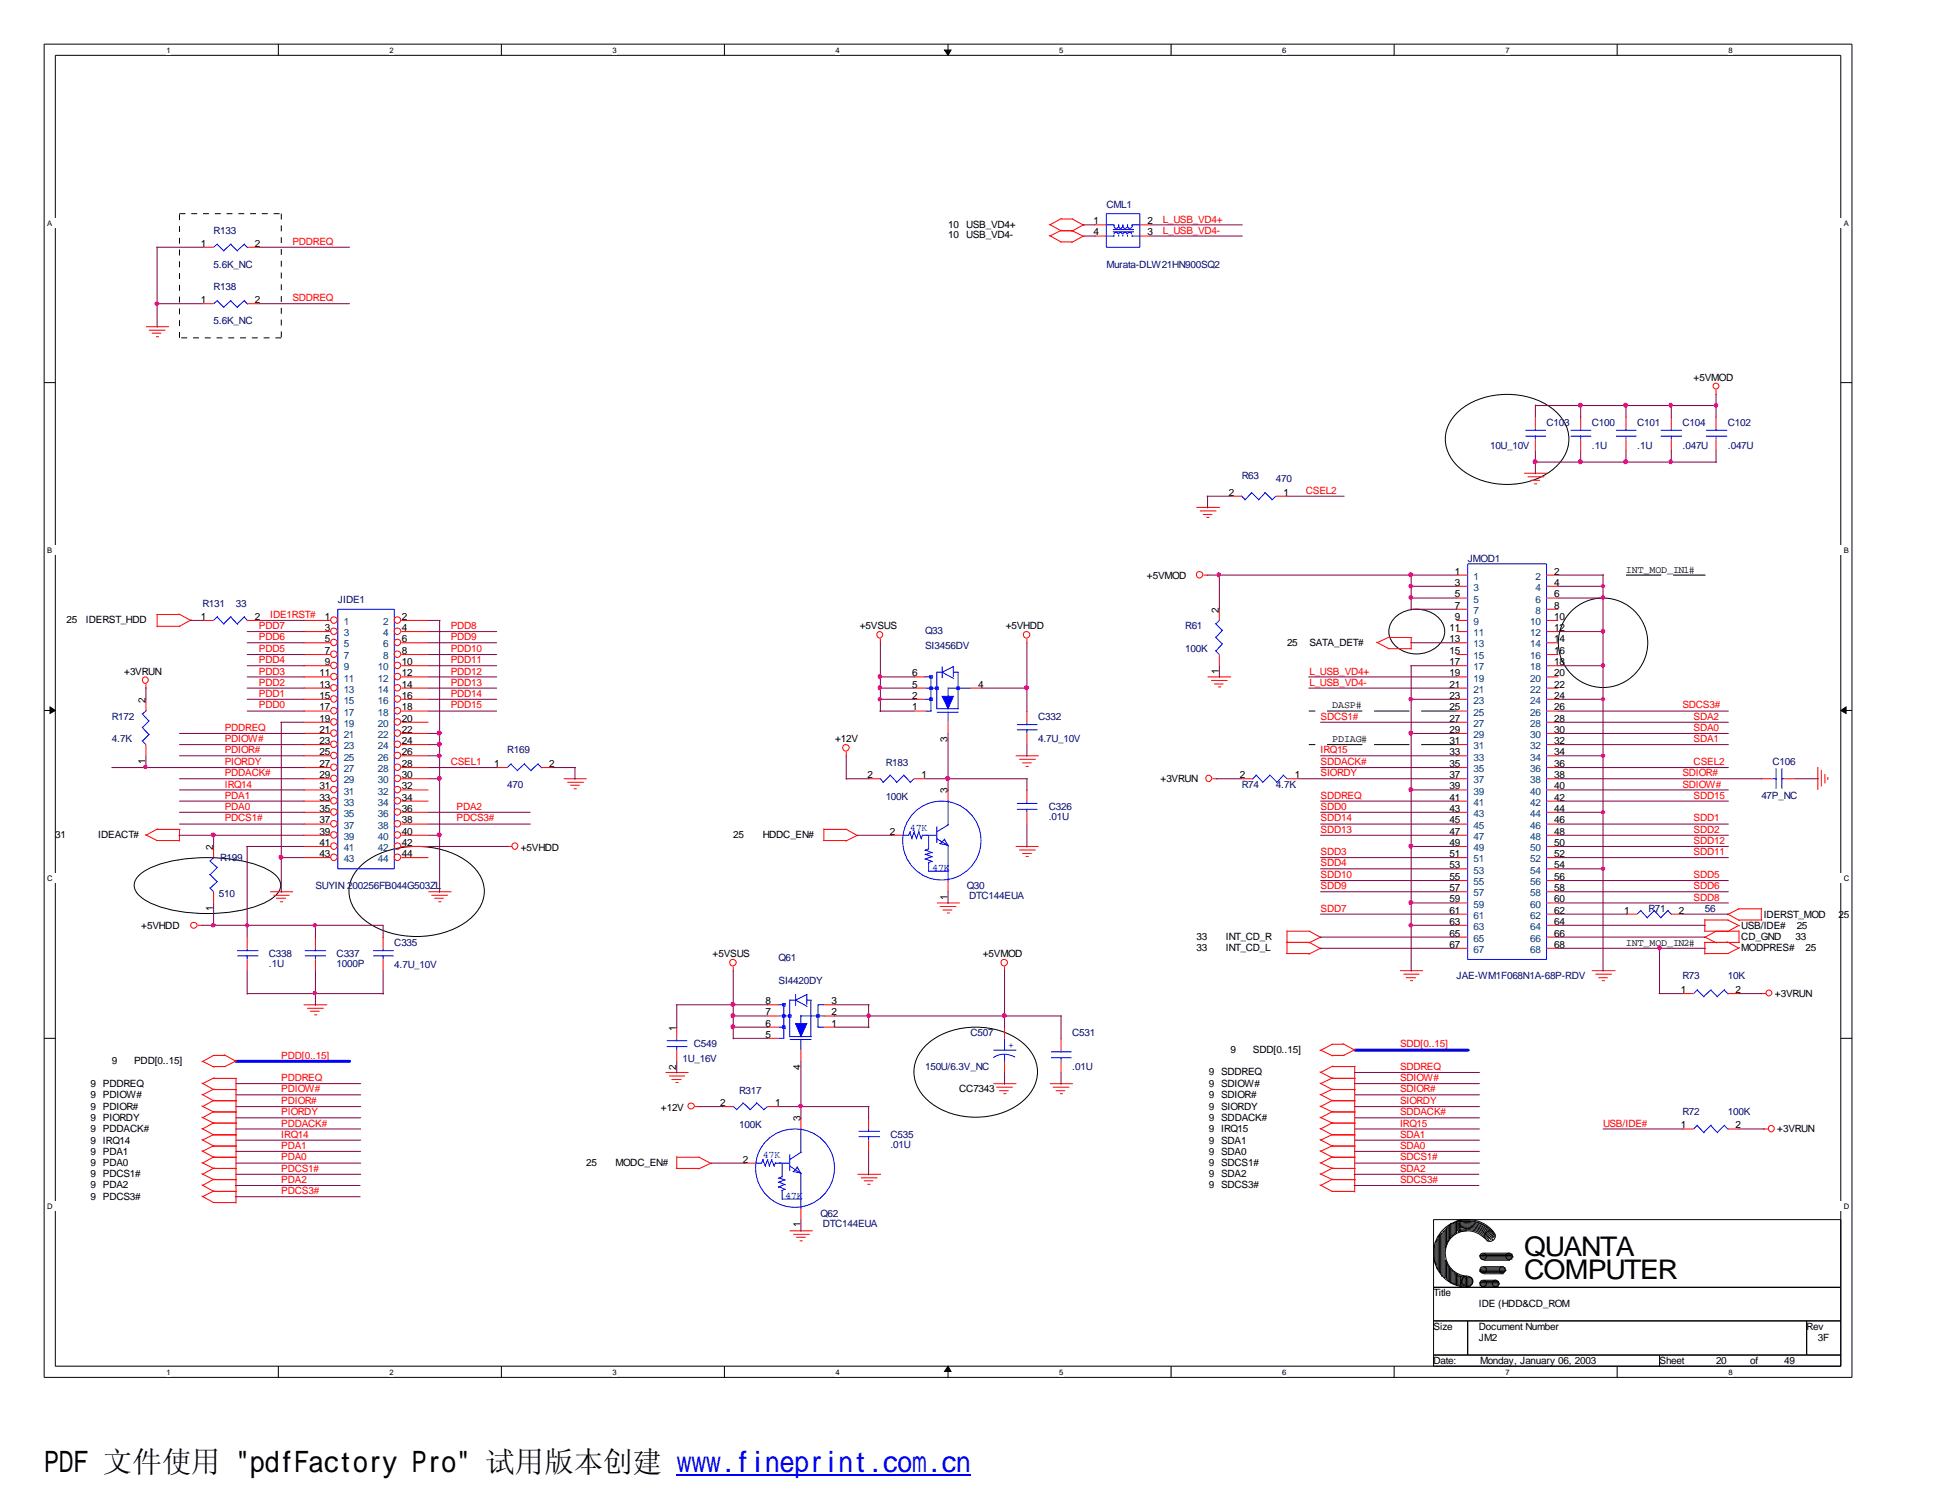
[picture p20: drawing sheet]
<svg xmlns="http://www.w3.org/2000/svg" width="279mm" height="216mm" viewBox="0 0 279 216" stroke-linecap="round" stroke-linejoin="round" font-family="sans-serif">
<defs><g id="words">
<text font-size="4.2" x="6.3" y="211.7">PDF 文件使用 &quot;pdfFactory Pro&quot; 试用版本创建 www.fineprint.com.cn</text>
<g font-size="3.9">
<text x="219.3" y="180.6">QUANTA</text>
<text x="219.3" y="184">COMPUTER</text>
</g>
<g font-size="1.4" fill="#000080">
<text x="159.2" y="29.9">CML1</text>
<text x="30.7" y="33.6">R133</text>
<text x="30.7" y="41.7">R138</text>
<text x="30.7" y="38.5">5.6K_NC</text>
<text x="159.2" y="38.5">Murata-DLW21HN900SQ2</text>
<text x="30.7" y="46.7">5.6K_NC</text>
<text x="214.4" y="64.5">10U_10V</text>
<text x="222.5" y="61.2">C103</text>
<text x="229" y="61.2">C100</text>
<text x="229" y="64.5">.1U</text>
<text x="235.5" y="61.2">C101</text>
<text x="235.5" y="64.5">.1U</text>
<text x="242.1" y="61.2">C104</text>
<text x="242.1" y="64.5">.047U</text>
<text x="248.6" y="61.2">C102</text>
<text x="248.6" y="64.5">.047U</text>
<text x="178.6" y="68.9">R63</text>
<text x="183.6" y="69.3">470</text>
<text x="211.2" y="80.8">JMOD1</text>
<text x="29.1" y="87.3">R131</text>
<text x="34" y="87.3">33</text>
<text x="48.6" y="86.8">JIDE1</text>
<text x="133.1" y="91.2">Q33</text>
<text x="133.1" y="93.3">SI3456DV</text>
<text x="170.5" y="90.5">R61</text>
<text x="170.5" y="93.7">100K</text>
<text x="16.1" y="103.5">R172</text>
<text x="16.1" y="106.8">4.7K</text>
<text x="149.4" y="103.5">C332</text>
<text x="149.4" y="106.8">4.7U_10V</text>
<text x="73" y="108.4">R169</text>
<text x="73" y="113.3">470</text>
<text x="127.4" y="110.2">R183</text>
<text x="178.6" y="113.3">R74</text>
<text x="183.6" y="113.3">4.7K</text>
<text x="255" y="110">C106</text>
<text x="127.4" y="115.1">100K</text>
<text x="150.9" y="116.5">C326</text>
<text x="150.9" y="117.9">.01U</text>
<text x="253.4" y="114.9">47P_NC</text>
<text x="31.7" y="123.9">R199</text>
<text x="31.5" y="129">510</text>
<text x="45.4" y="127.9">SUYIN 200256FB044G503ZL</text>
<text x="139.1" y="127.9">Q30</text>
<text x="139.4" y="129.4">DTC144EUA</text>
<text x="237.2" y="131.1">R71</text>
<text x="245.3" y="131.1">56</text>
<text x="38.7" y="137.7">C338</text>
<text x="48.4" y="137.7">C337</text>
<text x="56.7" y="136.1">C335</text>
<text x="38.7" y="139.1">.1U</text>
<text x="48.4" y="139.1">1000P</text>
<text x="56.7" y="139.3">4.7U_10V</text>
<text x="112" y="138.3">Q61</text>
<text x="112" y="141.6">SI4420DY</text>
<text x="209.5" y="140.9">JAE-WM1F068N1A-68P-RDV</text>
<text x="242.1" y="140.9">R73</text>
<text x="248.6" y="140.9">10K</text>
<text x="139.6" y="149">C507</text>
<text x="154.3" y="149">C531</text>
<text x="98.2" y="152.7">1U_16V</text>
<text x="99.8" y="150.6">C549</text>
<text x="133.1" y="153.9">150U/6.3V_NC</text>
<text x="154.3" y="153.9">.01U</text>
<text x="106.3" y="157.3">R317</text>
<text x="242.1" y="160.4">R72</text>
<text x="248.6" y="160.4">100K</text>
<text x="106.3" y="162.2">100K</text>
<text x="128.1" y="163.7">C535</text>
<text x="128.1" y="165.1">.01U</text>
<text x="118" y="175">Q62</text>
<text x="118.4" y="176.5">DTC144EUA</text>
</g>
<g font-size="1.4">
<text x="28.9" y="35.5">1</text>
<text x="36.7" y="35.5">2</text>
<text x="136.4" y="34.3">10</text>
<text x="136.4" y="32.8">10</text>
<text x="139" y="34.3">USB_VD4-</text>
<text x="139" y="32.8">USB_VD4+</text>
<text x="157.3" y="32.3">1</text>
<text x="157.3" y="33.9">4</text>
<text x="165.1" y="33.9">3</text>
<text x="165.1" y="32.3">2</text>
<text x="28.9" y="43.6">1</text>
<text x="36.7" y="43.6">2</text>
<text x="243.7" y="54.8">+5VMOD</text>
<text x="176.8" y="71.3">2</text>
<text x="184.7" y="71.3">1</text>
<text x="165" y="83.2">+5VMOD</text>
<text x="209.3" y="82.6">1</text>
<text x="223.6" y="82.6">2</text>
<text x="233.9" y="82.4">INT_MOD_IN1#</text>
<text x="9.6" y="89.7">25</text>
<text x="12.4" y="89.7">IDERST_HDD</text>
<text x="28.9" y="89.2">1</text>
<text x="36.7" y="89.2">2</text>
<text x="46.7" y="89.2">1</text>
<text x="57.8" y="89.2">2</text>
<text x="175.3" y="88.1" transform="rotate(-90 175.3 88.1)">2</text>
<text x="209.3" y="84.2">3</text>
<text x="209.3" y="85.9">5</text>
<text x="209.3" y="87.5">7</text>
<text x="209.3" y="89.2">9</text>
<text x="223.6" y="87.5">8</text>
<text x="223.6" y="89.2">10</text>
<text x="223.6" y="84.2">4</text>
<text x="223.6" y="85.9">6</text>
<text x="46.7" y="90.8">3</text>
<text x="46.7" y="92.4">5</text>
<text x="46.7" y="94.1">7</text>
<text x="46.7" y="95.7">9</text>
<text x="57.8" y="90.8">4</text>
<text x="57.8" y="92.4">6</text>
<text x="57.8" y="94.1">8</text>
<text x="57.8" y="95.7">10</text>
<text x="123.7" y="90.5">+5VSUS</text>
<text x="144.7" y="90.5">+5VHDD</text>
<text x="185.2" y="93">25</text>
<text x="188.4" y="93">SATA_DET#</text>
<text x="208.5" y="90.8">11</text>
<text x="208.5" y="92.4">13</text>
<text x="208.5" y="94.1">15</text>
<text x="208.5" y="95.7">17</text>
<text x="223.6" y="90.8">12</text>
<text x="223.6" y="92.4">14</text>
<text x="223.6" y="94.1">16</text>
<text x="223.6" y="95.7">18</text>
<text x="17.9" y="97">+3VRUN</text>
<text x="20.9" y="101.2" transform="rotate(-90 20.9 101.2)">2</text>
<text x="46" y="97.3">11</text>
<text x="46" y="98.9">13</text>
<text x="46" y="100.5">15</text>
<text x="57.8" y="97.3">12</text>
<text x="57.8" y="98.9">14</text>
<text x="57.8" y="100.5">16</text>
<text x="131.2" y="97.3">6</text>
<text x="131.2" y="98.9">5</text>
<text x="131.2" y="100.5">2</text>
<text x="140.7" y="98.9">4</text>
<text x="175.3" y="96.9" transform="rotate(-90 175.3 96.9)">1</text>
<text x="191.7" y="101.9">DASP#</text>
<text x="208.5" y="97.3">19</text>
<text x="208.5" y="98.9">21</text>
<text x="208.5" y="100.5">23</text>
<text x="223.6" y="100.5">24</text>
<text x="223.6" y="97.3">20</text>
<text x="223.6" y="98.9">22</text>
<text x="46" y="102.2">17</text>
<text x="46" y="103.8">19</text>
<text x="46" y="105.4">21</text>
<text x="46" y="107">23</text>
<text x="57.8" y="102.2">18</text>
<text x="57.8" y="103.8">20</text>
<text x="57.8" y="105.4">22</text>
<text x="57.8" y="107">24</text>
<text x="120.1" y="106.8">+12V</text>
<text x="131.2" y="102.2">1</text>
<text x="136.3" y="106.7" transform="rotate(-90 136.3 106.7)">3</text>
<text x="191.7" y="106.8">PDIAG#</text>
<text x="208.5" y="102.2">25</text>
<text x="208.5" y="103.8">27</text>
<text x="208.5" y="105.4">29</text>
<text x="208.5" y="107">31</text>
<text x="223.6" y="102.2">26</text>
<text x="223.6" y="103.8">28</text>
<text x="223.6" y="105.4">30</text>
<text x="223.6" y="107">32</text>
<text x="20.9" y="109.9" transform="rotate(-90 20.9 109.9)">1</text>
<text x="46" y="108.6">25</text>
<text x="46" y="110.3">27</text>
<text x="46" y="111.9">29</text>
<text x="46" y="113.5">31</text>
<text x="57.8" y="108.6">26</text>
<text x="57.8" y="110.3">28</text>
<text x="57.8" y="111.9">30</text>
<text x="57.8" y="113.5">32</text>
<text x="71.1" y="110.3">1</text>
<text x="79" y="110.3">2</text>
<text x="124.8" y="111.9">2</text>
<text x="132.6" y="111.9">1</text>
<text x="167" y="112.4">+3VRUN</text>
<text x="178.4" y="111.9">2</text>
<text x="186.3" y="111.9">1</text>
<text x="208.5" y="108.6">33</text>
<text x="208.5" y="110.3">35</text>
<text x="208.5" y="111.9">37</text>
<text x="208.5" y="113.5">39</text>
<text x="223.6" y="108.6">34</text>
<text x="223.6" y="110.3">36</text>
<text x="223.6" y="111.9">38</text>
<text x="223.6" y="113.5">40</text>
<text x="46" y="115.1">33</text>
<text x="46" y="116.8">35</text>
<text x="46" y="118.4">37</text>
<text x="57.8" y="115.1">34</text>
<text x="57.8" y="116.8">36</text>
<text x="57.8" y="118.4">38</text>
<text x="136.3" y="114.1" transform="rotate(-90 136.3 114.1)">3</text>
<text x="208.5" y="115.1">41</text>
<text x="208.5" y="116.8">43</text>
<text x="208.5" y="118.4">45</text>
<text x="223.6" y="115.1">42</text>
<text x="223.6" y="116.8">44</text>
<text x="223.6" y="118.4">46</text>
<text x="8" y="120.6">31</text>
<text x="14.1" y="120.6">IDEACT#</text>
<text x="30.6" y="122.3" transform="rotate(-90 30.6 122.3)">2</text>
<text x="46" y="120.1">39</text>
<text x="46" y="121.7">41</text>
<text x="46" y="123.3">43</text>
<text x="57.8" y="120.1">40</text>
<text x="57.8" y="121.7">42</text>
<text x="57.8" y="123.3">44</text>
<text x="74.9" y="122.3">+5VHDD</text>
<text x="105.5" y="120.6">25</text>
<text x="109.7" y="120.6">HDDC_EN#</text>
<text x="128" y="120.1">2</text>
<text x="208.5" y="120.1">47</text>
<text x="208.5" y="121.7">49</text>
<text x="208.5" y="123.3">51</text>
<text x="208.5" y="124.9">53</text>
<text x="223.6" y="120.1">48</text>
<text x="223.6" y="121.7">50</text>
<text x="223.6" y="123.3">52</text>
<text x="223.6" y="124.9">54</text>
<text x="30.6" y="131.1" transform="rotate(-90 30.6 131.1)">1</text>
<text x="136.3" y="129.5" transform="rotate(-90 136.3 129.5)">1</text>
<text x="208.5" y="126.6">55</text>
<text x="208.5" y="128.2">57</text>
<text x="208.5" y="129.8">59</text>
<text x="208.5" y="131.4">61</text>
<text x="223.6" y="126.6">56</text>
<text x="223.6" y="128.2">58</text>
<text x="223.6" y="129.8">60</text>
<text x="223.6" y="131.4">62</text>
<text x="233.7" y="131.4">1</text>
<text x="241.6" y="131.4">2</text>
<text x="253.7" y="132">IDERST_MOD</text>
<text x="264.5" y="132">25</text>
<text x="20.3" y="133.6">+5VHDD</text>
<text x="102.5" y="137.7">+5VSUS</text>
<text x="141.4" y="137.7">+5VMOD</text>
<text x="172.1" y="135.2">33</text>
<text x="172.1" y="136.8">33</text>
<text x="176.4" y="135.2">INT_CD_R</text>
<text x="176.4" y="136.8">INT_CD_L</text>
<text x="208.5" y="133">63</text>
<text x="208.5" y="134.7">65</text>
<text x="208.5" y="136.3">67</text>
<text x="223.6" y="133">64</text>
<text x="223.6" y="134.7">66</text>
<text x="223.6" y="136.3">68</text>
<text x="233.9" y="136.1">INT_MOD_IN2#</text>
<text x="250.5" y="136.8">MODPRES#</text>
<text x="250.5" y="133.6">USB/IDE#</text>
<text x="250.5" y="135.2">CD_GND</text>
<text x="258.3" y="135.2">33</text>
<text x="258.5" y="133.6">25</text>
<text x="259.8" y="136.8">25</text>
<text x="241.8" y="142.8">1</text>
<text x="249.7" y="142.8">2</text>
<text x="255.4" y="143.3">+3VRUN</text>
<text x="97.3" y="148.3" transform="rotate(-90 97.3 148.3)">1</text>
<text x="110.2" y="144.4">8</text>
<text x="110.2" y="146">7</text>
<text x="110.2" y="147.7">6</text>
<text x="110.2" y="149.3">5</text>
<text x="119.6" y="146">2</text>
<text x="119.6" y="144.4">3</text>
<text x="119.6" y="147.7">1</text>
<text x="16.1" y="153.1">9</text>
<text x="19.3" y="153.1">PDD[0..15]</text>
<text x="97.3" y="153.8" transform="rotate(-90 97.3 153.8)">2</text>
<text x="115.1" y="153.8" transform="rotate(-90 115.1 153.8)">4</text>
<text x="173.9" y="154.7">9 SDDREQ</text>
<text x="177" y="151.5">9</text>
<text x="180.3" y="151.5">SDD[0..15]</text>
<text x="13" y="156.4">9 PDDREQ</text>
<text x="13" y="158">9 PDIOW#</text>
<text x="13" y="159.6">9 PDIOR#</text>
<text x="13" y="161.2">9 PIORDY</text>
<text x="95.1" y="159.8">+12V</text>
<text x="103.6" y="159.1">2</text>
<text x="111.5" y="159.1">1</text>
<text x="115.1" y="161.3" transform="rotate(-90 115.1 161.3)">3</text>
<text x="138" y="157.1">CC7343</text>
<text x="173.9" y="156.4">9 SDIOW#</text>
<text x="173.9" y="159.6">9 SIORDY</text>
<text x="173.9" y="161.2">9 SDDACK#</text>
<text x="173.9" y="158">9 SDIOR#</text>
<text x="13" y="162.8">9 PDDACK#</text>
<text x="13" y="164.5">9 IRQ14</text>
<text x="13" y="166.1">9 PDA1</text>
<text x="13" y="167.7">9 PDA0</text>
<text x="84.3" y="167.7">25</text>
<text x="88.6" y="167.7">MODC_EN#</text>
<text x="106.8" y="167.2">2</text>
<text x="173.9" y="162.8">9 IRQ15</text>
<text x="173.9" y="164.5">9 SDA1</text>
<text x="173.9" y="166.1">9 SDA0</text>
<text x="173.9" y="167.7">9 SDCS1#</text>
<text x="241.8" y="162.3">1</text>
<text x="249.7" y="162.3">2</text>
<text x="255.7" y="162.8">+3VRUN</text>
<text x="13" y="169.3">9 PDCS1#</text>
<text x="13" y="170.9">9 PDA2</text>
<text x="13" y="172.6">9 PDCS3#</text>
<text x="173.9" y="169.3">9 SDA2</text>
<text x="173.9" y="170.9">9 SDCS3#</text>
<text x="115.1" y="176.5" transform="rotate(-90 115.1 176.5)">1</text>
<text x="206.2" y="186.4">Title</text>
<text x="206.2" y="191.3">Size</text>
<text x="212.8" y="188">IDE (HDD&amp;CD_ROM</text>
<text x="212.8" y="191.3">Document Number</text>
<text x="259.9" y="191.3">Rev</text>
<text x="206.2" y="196.2">Date:</text>
<text x="212.8" y="193">JM2</text>
<text x="212.9" y="196.2">Monday, January 06, 2003</text>
<text x="238.8" y="196.2">Sheet</text>
<text x="246.9" y="196.2">20</text>
<text x="251.8" y="196.2">of</text>
<text x="256.7" y="196.2">49</text>
<text x="261.5" y="193">3F</text>
</g>
<g font-size="1.4" fill="#f00">
<text x="42.1" y="35.2">PDDREQ</text>
<text x="167.3" y="33.6">L_USB_VD4-</text>
<text x="167.3" y="32">L_USB_VD4+</text>
<text x="42.1" y="43.3">SDDREQ</text>
<text x="187.9" y="71">CSEL2</text>
<text x="38.9" y="88.9">IDE1RST#</text>
<text x="37.3" y="93.7">PDD5</text>
<text x="37.3" y="95.4">PDD4</text>
<text x="37.3" y="90.5">PDD7</text>
<text x="37.3" y="92.1">PDD6</text>
<text x="64.9" y="92.1">PDD9</text>
<text x="64.9" y="95.4">PDD11</text>
<text x="64.9" y="93.7">PDD10</text>
<text x="64.9" y="90.5">PDD8</text>
<text x="37.3" y="97">PDD3</text>
<text x="37.3" y="101.9">PDD0</text>
<text x="37.3" y="98.6">PDD2</text>
<text x="37.3" y="100.2">PDD1</text>
<text x="64.9" y="98.6">PDD13</text>
<text x="64.9" y="97">PDD12</text>
<text x="64.9" y="101.9">PDD15</text>
<text x="64.9" y="100.2">PDD14</text>
<text x="188.4" y="97">L_USB_VD4+</text>
<text x="188.4" y="98.6">L_USB_VD4-</text>
<text x="242.1" y="101.9">SDCS3#</text>
<text x="32.3" y="105.2">PDDREQ</text>
<text x="32.3" y="106.8">PDIOW#</text>
<text x="190" y="103.5">SDCS1#</text>
<text x="243.7" y="103.5">SDA2</text>
<text x="243.7" y="106.8">SDA1</text>
<text x="243.7" y="105.2">SDA0</text>
<text x="32.3" y="113.3">IRQ14</text>
<text x="32.3" y="111.7">PDDACK#</text>
<text x="32.3" y="110">PIORDY</text>
<text x="32.3" y="108.4">PDIOR#</text>
<text x="64.9" y="110">CSEL1</text>
<text x="190" y="110">SDDACK#</text>
<text x="190" y="108.4">IRQ15</text>
<text x="190" y="111.7">SIORDY</text>
<text x="242.1" y="113.3">SDIOW#</text>
<text x="242.1" y="111.7">SDIOR#</text>
<text x="243.7" y="110">CSEL2</text>
<text x="32.3" y="114.9">PDA1</text>
<text x="32.3" y="116.5">PDA0</text>
<text x="32.3" y="118.1">PDCS1#</text>
<text x="65.7" y="116.5">PDA2</text>
<text x="65.7" y="118.1">PDCS3#</text>
<text x="190" y="119.8">SDD13</text>
<text x="190" y="114.9">SDDREQ</text>
<text x="190" y="116.5">SDD0</text>
<text x="190" y="118.1">SDD14</text>
<text x="243.7" y="118.1">SDD1</text>
<text x="243.7" y="114.9">SDD15</text>
<text x="243.7" y="119.8">SDD2</text>
<text x="190" y="123">SDD3</text>
<text x="190" y="124.6">SDD4</text>
<text x="243.7" y="121.4">SDD12</text>
<text x="243.7" y="123">SDD11</text>
<text x="190" y="126.2">SDD10</text>
<text x="190" y="127.9">SDD9</text>
<text x="190" y="131.1">SDD7</text>
<text x="243.7" y="129.5">SDD8</text>
<text x="243.7" y="127.9">SDD6</text>
<text x="243.7" y="126.2">SDD5</text>
<text x="40.5" y="152.3">PDD[0..15]</text>
<text x="40.5" y="155.5">PDDREQ</text>
<text x="201.4" y="150.6">SDD[0..15]</text>
<text x="201.4" y="153.9">SDDREQ</text>
<text x="201.4" y="155.5">SDIOW#</text>
<text x="40.5" y="157.1">PDIOW#</text>
<text x="40.5" y="158.7">PDIOR#</text>
<text x="40.5" y="160.4">PIORDY</text>
<text x="201.4" y="160.4">SDDACK#</text>
<text x="201.4" y="157.1">SDIOR#</text>
<text x="201.4" y="158.7">SIORDY</text>
<text x="40.5" y="165.3">PDA1</text>
<text x="40.5" y="163.7">IRQ14</text>
<text x="40.5" y="162.1">PDDACK#</text>
<text x="40.5" y="166.9">PDA0</text>
<text x="201.4" y="163.7">SDA1</text>
<text x="201.4" y="162.1">IRQ15</text>
<text x="201.4" y="165.3">SDA0</text>
<text x="201.4" y="166.9">SDCS1#</text>
<text x="230.6" y="162.1">USB/IDE#</text>
<text x="40.5" y="168.6">PDCS1#</text>
<text x="40.5" y="170.2">PDA2</text>
<text x="40.5" y="171.8">PDCS3#</text>
<text x="201.4" y="168.6">SDA2</text>
<text x="201.4" y="170.2">SDCS3#</text>
</g>
<g font-size="1.4" fill="#004080">
<text x="212" y="83.4">1</text>
<text x="220.9" y="83.4">2</text>
<text x="49.4" y="89.9">1</text>
<text x="55.1" y="89.9">2</text>
<text x="212" y="85">3</text>
<text x="212" y="86.7">5</text>
<text x="212" y="88.3">7</text>
<text x="212" y="89.9">9</text>
<text x="220.1" y="89.9">10</text>
<text x="220.9" y="88.3">8</text>
<text x="220.9" y="85">4</text>
<text x="220.9" y="86.7">6</text>
<text x="49.4" y="91.5">3</text>
<text x="49.4" y="93.1">5</text>
<text x="49.4" y="94.8">7</text>
<text x="55.1" y="91.5">4</text>
<text x="55.1" y="93.1">6</text>
<text x="55.1" y="94.8">8</text>
<text x="212" y="91.5">11</text>
<text x="212" y="93.1">13</text>
<text x="212" y="94.8">15</text>
<text x="220.1" y="91.5">12</text>
<text x="220.1" y="93.1">14</text>
<text x="220.1" y="94.8">16</text>
<text x="49.4" y="96.4">9</text>
<text x="49.4" y="98">11</text>
<text x="49.4" y="99.7">13</text>
<text x="49.4" y="101.3">15</text>
<text x="54.4" y="96.4">10</text>
<text x="54.4" y="98">12</text>
<text x="54.4" y="99.7">14</text>
<text x="54.4" y="101.3">16</text>
<text x="212" y="96.4">17</text>
<text x="212" y="98">19</text>
<text x="212" y="99.7">21</text>
<text x="212" y="101.3">23</text>
<text x="220.1" y="101.3">24</text>
<text x="220.1" y="96.4">18</text>
<text x="220.1" y="98">20</text>
<text x="220.1" y="99.7">22</text>
<text x="49.4" y="103">17</text>
<text x="49.4" y="104.6">19</text>
<text x="49.4" y="106.2">21</text>
<text x="49.4" y="107.8">23</text>
<text x="54.4" y="103">18</text>
<text x="54.4" y="104.6">20</text>
<text x="54.4" y="106.2">22</text>
<text x="54.4" y="107.8">24</text>
<text x="212" y="103">25</text>
<text x="212" y="104.6">27</text>
<text x="212" y="106.2">29</text>
<text x="212" y="107.8">31</text>
<text x="220.1" y="103">26</text>
<text x="220.1" y="104.6">28</text>
<text x="220.1" y="106.2">30</text>
<text x="220.1" y="107.8">32</text>
<text x="49.4" y="109.4">25</text>
<text x="49.4" y="111.1">27</text>
<text x="49.4" y="112.7">29</text>
<text x="54.4" y="109.4">26</text>
<text x="54.4" y="111.1">28</text>
<text x="54.4" y="112.7">30</text>
<text x="212" y="109.4">33</text>
<text x="212" y="111.1">35</text>
<text x="212" y="112.7">37</text>
<text x="220.1" y="109.4">34</text>
<text x="220.1" y="111.1">36</text>
<text x="220.1" y="112.7">38</text>
<text x="49.4" y="114.3">31</text>
<text x="49.4" y="115.9">33</text>
<text x="49.4" y="117.5">35</text>
<text x="49.4" y="119.2">37</text>
<text x="54.4" y="114.3">32</text>
<text x="54.4" y="115.9">34</text>
<text x="54.4" y="117.5">36</text>
<text x="54.4" y="119.2">38</text>
<text x="212" y="114.3">39</text>
<text x="212" y="115.9">41</text>
<text x="212" y="117.5">43</text>
<text x="212" y="119.2">45</text>
<text x="220.1" y="114.3">40</text>
<text x="220.1" y="115.9">42</text>
<text x="220.1" y="117.5">44</text>
<text x="220.1" y="119.2">46</text>
<text x="49.4" y="120.8">39</text>
<text x="49.4" y="122.4">41</text>
<text x="49.4" y="124">43</text>
<text x="54.4" y="120.8">40</text>
<text x="54.4" y="122.4">42</text>
<text x="54.4" y="124">44</text>
<text x="212" y="120.8">47</text>
<text x="212" y="122.4">49</text>
<text x="212" y="124">51</text>
<text x="212" y="125.6">53</text>
<text x="220.1" y="120.8">48</text>
<text x="220.1" y="122.4">50</text>
<text x="220.1" y="124">52</text>
<text x="220.1" y="125.6">54</text>
<text x="212" y="127.3">55</text>
<text x="212" y="128.9">57</text>
<text x="212" y="130.6">59</text>
<text x="220.1" y="127.3">56</text>
<text x="220.1" y="128.9">58</text>
<text x="220.1" y="130.6">60</text>
<text x="212" y="132.2">61</text>
<text x="212" y="133.8">63</text>
<text x="212" y="135.5">65</text>
<text x="212" y="137.1">67</text>
<text x="220.1" y="132.2">62</text>
<text x="220.1" y="133.8">64</text>
<text x="220.1" y="135.5">66</text>
<text x="220.1" y="137.1">68</text>
</g>
<g font-size="1.4" fill="#00f">
<text x="130.9" y="119.5">47K</text>
<text x="134.1" y="125.3">47K</text>
<text x="145" y="150.8">+</text>
<text x="109.7" y="166.6">47K</text>
<text x="112.9" y="172.5">47K</text>
</g>
<g font-size="1.1">
<text x="24" y="7.6">1</text>
<text x="56" y="7.6">2</text>
<text x="88.1" y="7.6">3</text>
<text x="120.2" y="7.6">4</text>
<text x="152.4" y="7.6">5</text>
<text x="184.5" y="7.6">6</text>
<text x="216.6" y="7.6">7</text>
<text x="248.7" y="7.6">8</text>
<text x="6.8" y="32.5">A</text>
<text x="265.3" y="32.5">A</text>
<text x="6.8" y="79.6">B</text>
<text x="265.3" y="79.6">B</text>
<text x="6.8" y="126.7">C</text>
<text x="265.3" y="126.7">C</text>
<text x="6.8" y="173.9">D</text>
<text x="265.3" y="173.9">D</text>
<text x="24" y="197.8">1</text>
<text x="56" y="197.8">2</text>
<text x="88.1" y="197.8">3</text>
<text x="120.2" y="197.8">4</text>
<text x="152.4" y="197.8">5</text>
<text x="184.5" y="197.8">6</text>
<text x="216.6" y="197.8">7</text>
<text x="248.7" y="197.8">8</text>
</g>
</g></defs>
<path d="M6.3 6.3h260.1v191.8h-260.1zM8 8h256.8v188.5h-256.8z" fill="none" stroke="#000" stroke-width=".14"/>
<g fill="#fff">
<path d="M24 6.5h.6v1.4h-.6z"/>
<path d="M24 196.7h.6v1.3h-.6z"/>
</g>
<path d="M40 6.3v1.7M40 196.5v1.6" fill="none" stroke="#000" stroke-width=".14"/>
<g fill="#fff">
<path d="M56 6.5h.6v1.4h-.6z"/>
<path d="M56 196.7h.6v1.3h-.6z"/>
</g>
<path d="M72.1 6.3v1.7M72.1 196.5v1.6" fill="none" stroke="#000" stroke-width=".14"/>
<g fill="#fff">
<path d="M88.1 6.5h.6v1.4h-.6z"/>
<path d="M88.1 196.7h.6v1.3h-.6z"/>
</g>
<path d="M104.2 6.3v1.7M104.2 196.5v1.6" fill="none" stroke="#000" stroke-width=".14"/>
<g fill="#fff">
<path d="M120.2 6.5h.6v1.4h-.6z"/>
<path d="M120.2 196.7h.6v1.3h-.6z"/>
</g>
<path d="M136.4 6.3v1.7M136.4 196.5v1.6" fill="none" stroke="#000" stroke-width=".14"/>
<g fill="#000" stroke="#000" stroke-width=".14">
<path d="M135.9 7.2h.9l-.4 .8z" fill-rule="evenodd"/>
<path d="M136.4 196.5l.4 .8h-.9z" fill-rule="evenodd"/>
</g>
<g fill="#fff">
<path d="M152.4 6.5h.6v1.4h-.6z"/>
<path d="M152.4 196.7h.6v1.3h-.6z"/>
</g>
<path d="M168.5 6.3v1.7M168.5 196.5v1.6" fill="none" stroke="#000" stroke-width=".14"/>
<g fill="#fff">
<path d="M184.5 6.5h.6v1.4h-.6z"/>
<path d="M184.5 196.7h.6v1.3h-.6z"/>
</g>
<path d="M200.6 6.3v1.7M200.6 196.5v1.6" fill="none" stroke="#000" stroke-width=".14"/>
<g fill="#fff">
<path d="M216.6 6.5h.6v1.4h-.6z"/>
<path d="M216.6 196.7h.6v1.3h-.6z"/>
</g>
<path d="M232.7 6.3v1.7M232.7 196.5v1.6" fill="none" stroke="#000" stroke-width=".14"/>
<g fill="#fff">
<path d="M248.7 6.5h.6v1.4h-.6z"/>
<path d="M248.7 196.7h.6v1.3h-.6z"/>
<path d="M6.8 31.4h259.2v1.4h-259.2z"/>
<path d="M6.8 78.5h259.2v1.3h-259.2z"/>
</g>
<path d="M6.3 55h1.7M264.8 55h1.6" fill="none" stroke="#000" stroke-width=".14"/>
<path d="M6.8 125.6h259.2v1.4h-259.2z" fill="#fff"/>
<path d="M6.3 102.2h1.7M264.8 102.2h1.6" fill="none" stroke="#000" stroke-width=".14"/>
<g fill="#000" stroke="#000" stroke-width=".14">
<path d="M7.2 101.7l.8 .5-.8 .4z" fill-rule="evenodd"/>
<path d="M264.8 102.2l.8-.5v.9z" fill-rule="evenodd"/>
</g>
<path d="M6.8 172.8h259.2v1.4h-259.2z" fill="#fff"/>
<g fill="none" stroke="#000" stroke-width=".14">
<path d="M209.4 59.7a10.6 10.6 0 0 1 10-2.7 8.3 8.3 0 0 1 5.9 4.3 5.2 5.2 0 0 1-1.8 6.1 11.1 11.1 0 0 1-13.4 0 5.2 5.2 0 0 1-.7-7.7zM200.5 89a4.5 4.5 0 0 1 7 .6 2.82 2.82 0 0 1-1.5 3.9 4.4 4.4 0 0 1-5.9-1.4 2.65 2.65 0 0 1 .4-3.1zM20.3 125.7a13.2 13.2 0 0 1 6.5-2.2 23.5 23.5 0 0 1 11 1.2 4.4 4.4 0 0 1 2.5 2 1.97 1.97 0 0 1-.9 2.3 13.4 13.4 0 0 1-6.5 2.2 22.5 22.5 0 0 1-11-1.2 4.4 4.4 0 0 1-2.5-2.1 1.96 1.96 0 0 1 .9-2.2zM51.5 124.9a11.3 11.3 0 0 1 8.4-3.1 11.4 11.4 0 0 1 8.4 3.1 4.6 4.6 0 0 1 0 6.6 11.6 11.6 0 0 1-9.7 3.1 10.1 10.1 0 0 1-7.6-3.9 4.6 4.6 0 0 1 .5-5.8zM6.3 149.4h1.7M132.9 150.7a10.6 10.6 0 0 1 10-2.7 8.3 8.3 0 0 1 6 4.3 5.2 5.2 0 0 1-1.8 6.1 11.1 11.1 0 0 1-13.4 0 5.2 5.2 0 0 1-.8-7.7zM264.8 149.4h1.6M206.2 175.4h58.6v21.1h-58.6zM206.4 179.2v2.3M206.6 178.6v3.3M206.8 178.3v4.2M206.8 178.2l-.2 .4"/>
<path d="M206.9 177.9v4.6M207.1 177.6v5.4M207.2 177.5l-.3 .5M207.3 177.5v5.5M207.4 177.4v6.2M207.5 177.3l-.2 .2M207.6 177.1v6.5M207.8 177v6.8M207.9 177l-.3 .2M207.9 176.7v2.9M208.1 176.6v2.4M208.2 176.5v2.2"/>
<path d="M208.2 178.9l-.3 .6M208.3 176.4l-.2 .3M208.4 176.3v2.2M208.4 178.4l-.2 .2M208.5 176.2v2M208.6 176.1l-.2 .3M208.7 175.9v2.1M208.7 176h.3M208.8 177.9l-.3 .2M208.9 176v1.9M209 175.9v1.7M209.1 177.5l-.2 .3"/>
<path d="M209.2 175.9v1.7M209.3 175.8l-.3 .2M209.4 175.8v1.6M209.5 177.3l-.3 .2M209.5 175.7v1.8M209.6 177l.3 .2M209.7 175.6v1.4M209.8 176.7a4.1 4.1 0 0 1 4.5 1.5M209.8 176.5a4.1 4.1 0 0 1 4.7 1.9M209.8 176.4a4.4 4.4 0 0 1 5 2M209.8 176.2a4.5 4.5 0 0 1 5 1.9M209.8 176a4.6 4.6 0 0 1 5.2 2.1"/>
<path d="M209.9 177a3.6 3.6 0 0 1 4.1 1.6M209.9 176.9a3.8 3.8 0 0 1 4.4 1.7M209.9 175.8l1.2-.2a4.8 4.8 0 0 1 4 2.1M209.9 175.6v1.7M210 175.8l1.1-.1a4.5 4.5 0 0 1 4 2.2M210 175.5l-.3 .2M210.1 175.6v1.4M211.1 175.4a4.7 4.7 0 0 1 3.8 1.8M211.1 175.4a4.9 4.9 0 0 0-4.9 4.9 4.9 4.9 0 0 0 4.9 4.9M211.1 177a3.4 3.4 0 0 1 2.5 1.1M211.1 177a3.3 3.3 0 0 0-3.2 3.3 3.3 3.3 0 0 0 3.2 3.3M211.1 175.4h-.4a1.71 1.71 0 0 0-1.3 .5"/>
<path d="M211.1 177l-1.1 .2M206.2 185.2h58.6M206.2 190h58.6M206.2 194.9h58.6M206.4 181.4l.3 .5M206.8 182.4l.2 .2M207.1 182.9l.2 .2M207.8 183.7h.2M207.9 181.2v2.5M207.9 181.3l.3 .4M208.1 181.6v2.3M208.1 183.8l.2 .3"/>
<path d="M208.2 181.8v2.2M208.2 181.9l.2 .4M208.4 184.1l.2 .3M208.4 182.2v2M208.5 182.3v2M208.5 182.4l.3 .2M208.7 184.5h.3M208.7 182.5v2.1M208.9 182.7l.2 .3M208.9 182.6v1.9M209 184.7h.3M209 182.9v1.8"/>
<path d="M209.2 183l.3 .3M209.2 183v1.7M209.4 183.2v1.5M209.4 184.7l.2 .2M209.5 183.1v1.7M209.5 183.2l.3 .3M209.7 184.8h.3M209.7 183.4v1.5M209.9 183.4v1.4M209.9 183.6h.5M210 185h.3M210.1 184.8h.1"/>
<path d="M210.1 183.6v1.3M210.1 183.5v1.3M210.3 183.6v1.5M210.5 183.6v1.5M210.6 183.5l-.5 1.5M210.7 183.5v1.3M210.7 183.6l.2 .3M210.7 184.7l-.2 .3M210.8 185h.3M210.8 183.8v1.3M211 183.7h.2M211 183.6v1.4"/>
<path d="M211.2 183.7v1.4M211.2 190v4.9M211.2 185h.2M211.3 183.7h.3M211.3 183.6v1.4M211.5 183.7v1.4M211.7 183.7v1.1M211.7 183.8l.2 .3M211.8 184.7l-.3 .3M211.8 184v.7M212.9 180.6h4.6M212.9 182.9h3.6"/>
<path d="M212.9 184.5h2.7M212.9 184.8h2.7M212.9 180.6v.2M212.9 184.5v.2M212.9 180.8h4.9M212.9 182.7h3.8M212.9 182.9l.5 .2M212.9 184.7h2.9M212.9 184.8l.5 .3M213 180.9h4.5M213 182.5h3.5M213.1 180.4h4.5"/>
<path d="M213.1 180.9l.3 .3M213.1 182.4h3.5M213.1 182.5l-.2 .3M213.1 184.3h2.5M213.3 181.1h4.3M213.3 183h3.1M213.3 185h2.3M213.4 184.1h1.9M213.4 183.2h2.9M213.4 182.2h2.9M213.4 181.3h3.9M213.4 180.3h3.9"/>
<path d="M215.6 184.3v.3M215.7 184.7l-.2 .2M216.5 182.4v.2M216.7 182.7l-.3 .3M217.5 180.4v.3M217.7 180.8l-.3 .2M238.8 194.9v1.6M259.9 190v4.9"/>
<circle cx="230.6" cy="92.4" r="6.4"/>
<circle cx="214.4" cy="177.8" r=".75"/>
<circle cx="211.1" cy="184.3" r=".79"/>
<circle cx="213.4" cy="182.7" r=".48"/>
<circle cx="213.4" cy="180.7" r=".48"/>
<circle cx="213.4" cy="184.6" r=".48"/>
<circle cx="215.2" cy="184.6" r=".48"/>
<circle cx="216.1" cy="182.7" r=".45"/>
<circle cx="217.1" cy="180.7" r=".48"/>
</g>
<path d="M233.9 82.7h11.5M209.5 102.3h-21.2M209.5 107.1h-21.2" fill="none" stroke="#000" stroke-width=".14" stroke-dasharray="5.1 1.7" stroke-linecap="butt"/>
<path d="M25.8 30.7h14.7M40.5 30.7v17.9M25.8 48.6v-17.9M40.5 48.6h-14.7" fill="none" stroke="#000" stroke-width=".14" stroke-dasharray=".8" stroke-linecap="butt"/>
<g fill="none" stroke="#f00" stroke-width=".14">
<path d="M29.1 35.6h1.6M35.6 35.6h1.7M151 33.9l1.7 .9M151 32.3l1.7 .9M152.6 34.8h1.7M152.6 33.2h1.7M152.7 31.5h1.6M152.7 33.1l-1.7 .9M152.7 31.4l-1.7 .9M154.3 33.2l1.7 .8M154.3 31.5l1.7 .9M155.9 34l-1.7 .9"/>
<path d="M155.9 32.3l-1.7 1M157.5 32.3h1.7M157.5 34h1.7M164 32.3h1.6M164 34h1.6M21 47h3.3M21.4 47.5h2.4M21.8 47.9h1.4M22.4 48.4h.5M29.1 43.7h1.6M35.6 43.7h1.7M220.9 59.9v1.7"/>
<path d="M227.4 59.9v1.7M233.9 59.9v1.7M240.5 59.9v1.7M246.9 56v.8M246.9 59.9v1.7M172.1 73h3.4M172.6 73.5h2.4M173.1 74h1.3M173.6 74.4h.4M177 71.4h1.6M183.6 71.4h1.6M219.3 68.1h3.3"/>
<path d="M219.8 68.6h2.4M220.2 69.1h1.4M220.7 69.6h.4M220.9 63.2v1.7M227.4 63.2v1.7M233.9 63.2v1.7M240.5 63.2v1.7M246.9 63.2v1.7M21 98.4v.7M22.5 88.4h3.3M22.6 88.4v1.8M22.6 90.1h3.3"/>
<path d="M25.7 88.3l1.7 .9M27.5 89.2l-1.7 .9M29.1 89.2h1.6M35.6 89.2h1.7M43.7 97.4h3.9M43.7 89.2h3.9M43.7 90.8h3.9M43.7 92.5h3.9M43.7 94.1h3.9M43.7 95.8h3.9M43.7 99h3.9M57.7 97.4h3.9"/>
<path d="M57.7 89.2h3.9M57.7 90.8h3.9M57.7 92.5h3.9M57.7 94.1h3.9M57.7 95.8h3.9M57.7 99h3.9M126.7 91.9v.6M131.5 97.4h1.6M131.5 99h1.6M139.6 99h1.6M147.7 91.9v.6M173.1 82.7h.7"/>
<path d="M173.7 97.4h3.4M174.2 97.9h2.4M174.7 98.4h1.3M175.3 98.8h.4M175.4 87.6v1.6M175.4 94.1v1.7M198 92.4l1.8 .9M199.7 93.3h3.3M199.8 91.7h3.3M199.9 91.6l-1.8 .9M203 91.7v1.7M209.5 82.7h1.7"/>
<path d="M209.5 97.4h1.7M209.5 89.2h1.7M209.5 90.8h1.7M209.5 92.5h1.7M209.5 94.1h1.7M209.5 95.8h1.7M209.5 99h1.7M209.5 84.3h1.7M209.5 86h1.7M209.5 87.6h1.7M222.5 82.7h1.7M222.5 97.4h1.7"/>
<path d="M222.5 89.2h1.7M222.5 90.8h1.7M222.5 92.5h1.7M222.5 94.1h1.7M222.5 95.8h1.7M222.5 99h1.7M222.5 84.3h1.7M222.5 86h1.7M222.5 87.6h1.7M21 100.6v1.7M21 107.1v1.6M22.6 119.3h3.3"/>
<path d="M22.7 119.2l-1.7 .9M25.8 119.3v1.7M43.7 112h3.9M43.7 108.7h3.9M43.7 100.6h3.9M43.7 102.3h3.9M43.7 103.9h3.9M43.7 105.5h3.9M43.7 107.1h3.9M43.7 110.4h3.9M43.7 113.6h3.9M43.7 115.2h3.9"/>
<path d="M43.7 116.8h3.9M43.7 118.5h3.9M57.7 112h3.9M57.7 108.7h3.9M57.7 100.6h3.9M57.7 102.3h3.9M57.7 103.9h3.9M57.7 105.5h3.9M57.7 107.1h3.9M57.7 110.4h3.9M57.7 113.6h3.9M57.7 115.2h3.9"/>
<path d="M57.7 116.8h3.9M57.7 118.5h3.9M71.4 110.4h1.6M77.9 110.4h1.6M81.1 112h3.3M81.6 112.5h2.4M82 112.9h1.4M82.5 113.5h.5M118.5 119.3h3.3M118.5 119.2v1.7M121.8 108.1v.7M121.8 119.3l1.6 .9"/>
<path d="M125 112h1.7M131.5 112h1.6M131.5 100.6h1.6M131.5 102.3h1.6M136.4 103.9v1.6M136.4 113.6v1.6M146.1 108.7h3.3M146.6 109.2h2.4M147.1 109.7h1.3M147.6 110.2h.4M147.7 102.3v1.6M147.7 105.5v1.6"/>
<path d="M147.7 113.6v1.6M147.7 116.8v1.7M174.4 112h.8M178.6 112h1.7M185.2 112h1.6M209.5 112h1.7M209.5 108.7h1.7M209.5 100.6h1.7M209.5 102.3h1.7M209.5 103.9h1.7M209.5 105.5h1.7M209.5 107.1h1.7"/>
<path d="M209.5 110.4h1.7M209.5 113.6h1.7M209.5 115.2h1.7M209.5 116.8h1.7M209.5 118.5h1.7M222.5 112h1.7M222.5 108.7h1.7M222.5 100.6h1.7M222.5 102.3h1.7M222.5 103.9h1.7M222.5 105.5h1.7M222.5 107.1h1.7"/>
<path d="M222.5 110.4h1.7M222.5 113.6h1.7M222.5 115.2h1.7M222.5 116.8h1.7M222.5 118.5h1.7M253.4 112h1.6M256.7 112h1.6M261.5 110.3v3.3M262 110.7v2.4M262.6 111.3v1.4M263 111.8v.4M20.9 120.1l1.7 .8"/>
<path d="M22.5 120.9h3.3M28.4 133.1h.8M30.7 121.8v1.6M30.7 128.3v1.6M35.6 134.8v1.6M35.6 138v1.6M38.9 128.3h3.3M39.4 128.8h2.3M39.7 129.2h1.4M40.3 129.7h.4M43.7 121.8h3.9M43.7 120.1h3.9"/>
<path d="M43.7 123.4h3.9M45.4 134.8v1.6M45.4 138v1.6M55.1 134.8v1.6M55.1 138v1.6M57.7 121.8h3.9M57.7 120.1h3.9M57.7 123.4h3.9M61.6 128.3h3.3M62.1 128.8h2.3M62.5 129.2h1.3M63.1 129.7h.4"/>
<path d="M72.9 121.8h.8M105.5 139v.7M118.4 120.9h3.4M123.4 120.1l-1.7 .9M128.3 120.1h1.6M134.8 129.9h3.3M135.2 130.4h2.4M135.6 130.9h1.4M136.2 131.3h.5M136.4 126.7v1.6M144.5 139v.7M146.1 121.8h3.3"/>
<path d="M146.6 122.3h2.4M147.1 122.8h1.3M147.6 123.2h.4M185.1 135.6h3.4M185.1 137.2h3.3M185.2 133.9h3.3M185.2 133.9v3.3M188.4 133.9l1.7 1M188.4 135.6l1.7 .9M190 134.8l-1.7 .8M190 136.4l-1.7 .8M201.4 139.6h3.3"/>
<path d="M209.5 128.3h1.7M209.5 133.1h1.7M209.5 121.8h1.7M209.5 129.9h1.7M209.5 120.1h1.7M209.5 123.4h1.7M209.5 131.5h1.7M209.5 125h1.7M209.5 126.7h1.7M209.5 134.8h1.7M209.5 136.4h1.7M222.5 128.3h1.7"/>
<path d="M222.5 133.1h1.7M222.5 121.8h1.7M222.5 129.9h1.7M222.5 120.1h1.7M222.5 123.4h1.7M222.5 131.5h1.7M222.5 125h1.7M222.5 126.7h1.7M222.5 134.8h1.7M222.5 136.4h1.7M229 139.6h3.4M233.9 131.5h1.6"/>
<path d="M240.5 131.5h1.6M245.2 135.6h5.1M245.2 133.9h5M245.3 132.2v1.7M245.3 135.6v1.6M245.3 137.2h3.4M245.3 132.3h3.4M245.3 134.8l1.7 .8M246.9 133.9l-1.7 1M248.5 135.5l1.7 .9M248.6 132.3l1.7 .9M248.6 131.5l1.7 .9"/>
<path d="M250.1 130.7h3.3M250.2 132.3h3.3M250.2 133.1l-1.7 .9M250.2 133.9v1.7M250.2 130.7l-1.7 .9M250.3 136.3l-1.7 .9M253.4 130.6v1.7M29 155.8l1.7 .9M29 157.4l1.7 .9M29 159.1l1.7 .8M29.1 152.7l1.7 .8M30.6 151.8h1.7"/>
<path d="M30.6 156.7h3.4M30.6 158.3h3.4M30.6 159.9h3.4M30.7 151.8l-1.7 .9M30.7 153.4h1.7M30.7 155.1h3.3M30.8 155l-1.7 .9M30.8 156.6l-1.7 .9M30.8 158.2l-1.7 1M30.8 159.9l-1.7 .9M32.3 151.7l1.7 1M34 155.1v18"/>
<path d="M34 152.6l-1.7 .8M43.7 144.5h3.4M44.2 145h2.4M44.6 145.5h1.4M45.2 146h.4M95.8 154.3h3.3M96.3 154.8h2.3M96.6 155.3h1.4M97.2 155.7h.4M97.4 147.7v1.7M97.4 151v1.7M100 159.2h.7"/>
<path d="M103.9 159.2h1.6M110.4 144.5h1.6M110.4 159.2h1.6M110.4 146.1h1.6M110.4 147.7h1.6M110.4 149.4h1.6M115.2 151v1.7M118.5 144.5h1.6M118.5 146.1h1.6M118.5 147.7h1.6M142.9 155.9h3.3M143.3 156.4h2.4"/>
<path d="M143.8 156.9h1.3M144.4 157.3h.4M144.5 147.7v1.7M144.5 152.7v1.6M151 155.9h3.3M151.5 156.4h2.3M151.9 156.9h1.3M152.5 157.3h.4M152.7 149.4v1.6M152.7 152.7v1.6M189.9 154.2l1.8 .9M189.9 155.8l1.8 .9"/>
<path d="M189.9 159.1l1.8 .8M189.9 157.4l1.8 .9M190 151l1.8 .9M191.6 155.1h3.4M191.6 156.7h3.4M191.6 158.3h3.4M191.6 159.9h3.4M191.6 150.2h1.7M191.7 151.8h1.7M191.7 153.4h3.3M191.7 150.2l-1.8 .9M191.8 153.3l-1.8 1"/>
<path d="M191.8 155l-1.8 .9M191.8 158.2l-1.8 1M191.8 159.9l-1.8 .9M191.8 156.6l-1.8 .9M193.2 150.1l1.7 .9M194.9 153.4v18M195 151l-1.7 .8M201.9 140.1h2.3M202.3 140.6h1.4M202.9 141.1h.4M229.5 140.1h2.4M230 140.6h1.3"/>
<path d="M230.5 141.1h.4M242.1 142.9h1.6M248.6 142.9h1.6M253.3 142.9h.8M29 160.7l1.7 .8M29 162.3l1.7 .9M29 163.9l1.7 .9M29 165.5l1.7 1M29 167.2l1.7 .9M29 168.8l1.7 .9M29 170.4l1.7 1M29 172l1.7 1"/>
<path d="M30.6 161.5h3.4M30.6 163.2h3.4M30.6 164.8h3.4M30.6 166.5h3.4M30.6 168.1h3.4M30.6 169.7h3.4M30.6 171.4h3.4M30.6 173h3.4M30.8 161.5l-1.7 .9M30.8 163.2l-1.7 .8M30.8 164.8l-1.7 .8M30.8 166.4l-1.7 .9"/>
<path d="M30.8 168l-1.7 .9M30.8 169.6l-1.7 .9M30.8 171.3l-1.7 .8M97.3 168.1h3.3M97.4 166.4v1.7M97.4 166.5h3.3M100.6 166.5l1.8 .9M102.3 167.3l-1.8 .8M107.1 167.3h1.6M113.6 177h3.3M114.1 177.5h2.4M114.6 178h1.3"/>
<path d="M115.1 178.5h.4M115.2 160.8v1.6M115.2 173.7v1.7M123.4 168.9h3.3M123.9 169.4h2.3M124.3 169.8h1.3M124.8 170.3h.4M125 160.8v1.6M125 164v1.6M189.9 160.7l1.8 .8M189.9 162.3l1.8 .9M189.9 163.9l1.8 .9"/>
<path d="M189.9 165.5l1.8 1M189.9 167.2l1.8 .9M189.9 168.8l1.8 .9M189.9 170.4l1.8 1M191.6 161.5h3.4M191.6 163.2h3.4M191.6 164.8h3.4M191.6 166.5h3.4M191.6 168.1h3.4M191.6 169.7h3.4M191.6 171.4h3.3M191.8 161.5l-1.8 .9"/>
<path d="M191.8 163.2l-1.8 .8M191.8 164.8l-1.8 .8M191.8 166.4l-1.8 .9M191.8 168l-1.8 .9M191.8 169.6l-1.8 .9M242.1 162.4h1.6M248.6 162.4h1.6M253.7 162.4h.7"/>
<circle cx="246.9" cy="55.5" r=".42"/>
<circle cx="20.9" cy="97.8" r=".45"/>
<circle cx="48" cy="89.2" r=".48"/>
<circle cx="48" cy="98.9" r=".48"/>
<circle cx="48" cy="90.8" r=".48"/>
<circle cx="48" cy="95.7" r=".48"/>
<circle cx="48" cy="97.3" r=".48"/>
<circle cx="48" cy="92.4" r=".48"/>
<circle cx="48" cy="94.1" r=".48"/>
<circle cx="57.2" cy="90.8" r=".48"/>
<circle cx="57.2" cy="97.3" r=".48"/>
<circle cx="57.2" cy="89.2" r=".48"/>
<circle cx="57.2" cy="98.9" r=".48"/>
<circle cx="57.2" cy="95.7" r=".48"/>
<circle cx="57.2" cy="92.4" r=".48"/>
<circle cx="57.2" cy="94.1" r=".48"/>
<circle cx="126.6" cy="91.3" r=".45"/>
<circle cx="147.7" cy="91.3" r=".48"/>
<circle cx="172.6" cy="82.7" r=".48"/>
<circle cx="48" cy="100.5" r=".48"/>
<circle cx="48" cy="118.5" r=".48"/>
<circle cx="48" cy="110.4" r=".48"/>
<circle cx="48" cy="112" r=".48"/>
<circle cx="48" cy="108.7" r=".48"/>
<circle cx="48" cy="103.8" r=".48"/>
<circle cx="48" cy="116.8" r=".48"/>
<circle cx="48" cy="102.2" r=".48"/>
<circle cx="48" cy="115.2" r=".48"/>
<circle cx="48" cy="105.4" r=".48"/>
<circle cx="48" cy="113.6" r=".48"/>
<circle cx="48" cy="107.1" r=".48"/>
<circle cx="57.2" cy="118.5" r=".48"/>
<circle cx="57.2" cy="100.5" r=".48"/>
<circle cx="57.2" cy="110.4" r=".48"/>
<circle cx="57.2" cy="112" r=".48"/>
<circle cx="57.2" cy="108.7" r=".48"/>
<circle cx="57.2" cy="102.2" r=".48"/>
<circle cx="57.2" cy="105.4" r=".48"/>
<circle cx="57.2" cy="116.8" r=".48"/>
<circle cx="57.2" cy="103.8" r=".48"/>
<circle cx="57.2" cy="113.6" r=".48"/>
<circle cx="57.2" cy="115.2" r=".48"/>
<circle cx="57.2" cy="107.1" r=".48"/>
<circle cx="121.7" cy="107.6" r=".48"/>
<circle cx="173.9" cy="112" r=".45"/>
<circle cx="27.9" cy="133.1" r=".45"/>
<circle cx="48" cy="123.3" r=".48"/>
<circle cx="48" cy="120.1" r=".48"/>
<circle cx="48" cy="121.7" r=".48"/>
<circle cx="57.2" cy="121.7" r=".48"/>
<circle cx="57.2" cy="123.3" r=".48"/>
<circle cx="57.2" cy="120.1" r=".48"/>
<circle cx="74.1" cy="121.7" r=".45"/>
<circle cx="105.4" cy="138.5" r=".48"/>
<circle cx="144.5" cy="138.5" r=".48"/>
<circle cx="99.5" cy="159.1" r=".45"/>
<circle cx="254.5" cy="142.8" r=".42"/>
<circle cx="254.8" cy="162.3" r=".45"/>
</g>
<g fill="none" stroke="#00f" stroke-width=".14">
<path d="M31.2 35.1l1.1 1.1M31.3 35.1l-.6 .5M33.2 35.1l1 1.1M33.3 35.1l-1.1 1M35.1 35.1l.5 .5M35.2 35.1l-1.1 1M159.1 32.3h1.2M159.1 34h1.2M159.2 30.7h4.8v4.9h-4.8zM160.1 33h3.1M160.1 33.4h3.1M160.3 33.7v-.1a.37 .37 0 0 1 .5 0l.1 .1"/>
<path d="M160.3 32.4l.1 .4a.35 .35 0 0 0 .4 0 .35 .35 0 0 0 .1-.4M160.3 32.3v.2M160.3 33.8v.2M161 33.7a.25 .25 0 0 1 .2-.3 .25 .25 0 0 1 .3 .3M161 32.4l.1 .4a.33 .33 0 0 0 .3 0 .33 .33 0 0 0 .1-.4M161 32.3v.2M161 33.8v.2M161.5 33.7l.1-.1a.37 .37 0 0 1 .5 0v.1M161.5 32.4l.2 .4a.35 .35 0 0 0 .4 0 .35 .35 0 0 0 .1-.4h-.1M161.5 32.3v.2M161.5 33.8v.2M162.2 33.7l.1-.1a.37 .37 0 0 1 .5 0v.1"/>
<path d="M162.2 32.4l.2 .4a.35 .35 0 0 0 .3 0 .35 .35 0 0 0 .2-.4h-.1M162.2 32.3v.2M162.2 33.8v.2M162.8 32.3h1.2M162.8 34h1.2M162.9 32.3v.2M162.9 33.8v.2M31.2 43.3l1.1 1M31.3 43.2l-.6 .5M33.2 43.3l1 1M33.3 43.2l-1.1 1M35.1 43.3l.5 .5"/>
<path d="M35.2 43.2l-1.1 1M178.6 71.3l.6 .6M180 70.8l1.1 1.1M180.1 70.9l-1 1.1M181.9 70.8l1.1 1.1M182 70.9l-1 1.1M183.6 71.4l-.6 .6M219.5 62.7h2.9M219.5 61.9h2.9M220.9 61.6v.4M220.9 62.7v.5M226 62.7h2.9"/>
<path d="M226 61.9h2.9M227.4 61.6v.4M227.4 62.7v.5M232.5 62.7h3M232.5 61.9h3M233.9 61.6v.4M233.9 62.7v.5M238.9 62.7h3.1M238.9 61.9h3.1M240.5 61.6v.4M240.5 62.7v.5M245.4 62.7h3.1"/>
<path d="M245.4 61.9h3.1M246.9 61.6v.4M246.9 62.7v.5M31.2 88.7l1.1 1.1M31.3 88.6l-.6 .6M33.2 88.7l1 1.1M33.3 88.6l-1.1 1.1M35.1 88.7l.5 .6M35.2 88.6l-1.1 1.1M48.6 87.6h8.1v37.4h-8.1zM133 97.4h.9M133.1 99h1.8"/>
<path d="M133.7 97.5h.4M133.7 98.8h.4M133.8 97.1v.4M133.8 98.8v.4M133.8 97.2h.4M133.8 99.1h.4M133.9 97.3v5M134.1 97.2v.4M134.1 98.7v.4M134.5 98.8h.5M134.6 99.1h.4M134.6 98.8v.4"/>
<path d="M134.8 96.6v5.3M134.8 96.7h.8M135 98.7v.4M135.6 95.8v1.7M136.4 98.9v1.3M136.4 99h3.3M137.2 95.8v1.6M137.2 96.7h.7M137.2 95.8l-1.6 .9 1.6 .9M137.6 98.8h.4M137.7 99.1h.4M137.7 98.8v.4"/>
<path d="M137.8 96.7v5.3M138 98.7v.4M174.8 93.6l.6 .5M174.8 91.6l1.1 1M174.8 89.7l1.1 1M175.5 89.2l-.6 .5M175.9 92.5l-1 1.1M175.9 90.6l-1 1.1M211.2 81.1h11.3v56.9h-11.3zM20.4 106.5l.6 .6M20.4 104.6l1 1.1M20.4 102.6l1 1.1"/>
<path d="M21.1 102.2l-.6 .5M21.5 105.6l-1 1M21.5 103.6l-1 1M73.5 109.9l1 1M73.6 109.8l-.6 .6M75.4 109.9l1.1 1M75.5 109.8l-1.1 1M77.4 109.9l.6 .6M77.5 109.8l-1.1 1M126.6 111.9l.5 .6M128 111.4l1 1.1M128.1 111.5l-1.1 1.1"/>
<path d="M130 111.4l1 1.1M130 111.5l-1.1 1.1M130.9 119.6l.3 1.1M131 119.5l-.3 .6M131.5 112l-.6 .6M131.5 119.6l.4 1.1M131.6 119.5l-.5 1.1M132.2 119.6l.4 1.1M132.2 119.5l-.4 1.1M133.1 100.6h.9M133.1 102.3h.9M133.7 100.4h.4"/>
<path d="M133.8 100.4v.4M133.8 100.8h.4M134.1 100.3v.5M134.7 101.9h3.2M134.8 102.4h3.1M134.8 118.9v2.3M136.4 102.4v1.5M136.4 115.1v3.6M136.5 118.6l-1.7 1M146.3 105h3M146.3 104.2h3M146.3 116.4h3"/>
<path d="M146.3 115.6h3M147.7 103.9v.4M147.7 104.9v.6M147.7 115.2v.5M147.7 116.3v.5M180.7 111.4l1 1.1M180.8 111.5l-.6 .6M182.6 111.4l1.1 1.1M182.7 111.5l-1.1 1.1M184.6 111.4l.6 .6M184.7 111.5l-1.1 1.1M255 112h.6"/>
<path d="M255.5 110.5v3M256.3 112h.4M256.4 110.5v3M30.1 127.7l.6 .6M30.1 125.7l1.1 1.1M30.1 123.8l1.1 1M30.8 123.3l-.6 .6M31.3 126.7l-1.1 1.1M31.3 124.7l-1.1 1.1M34.1 137.5h3.1M34.1 136.7h3.1M35.6 136.4v.4"/>
<path d="M35.6 137.4v.6M43.9 137.5h3M43.9 136.7h3M45.4 136.4v.4M45.4 137.4v.6M53.7 137.5h2.9M53.7 136.7h2.9M55.1 136.4v.4M55.1 137.4v.6M129.9 120.1h.9M132.7 120.1h2.1M132.8 120.1l-.3 .5"/>
<path d="M133.1 122.3l1.1 .4M133.1 122.9l1.1 .4M133.1 123.5l1.1 .5M133.6 120.1v2.1M133.6 124v1.4M133.6 122.1l-.6 .2M133.6 125.3h2.9M134.1 122.6l-1.1 .3M134.1 123.2l-1.1 .4M134.1 123.9l-.6 .2M134.8 120.6l1.7 1.1M135.1 121.3l1.3 .3"/>
<path d="M135.8 120.6l.6 1M136 120.6l-.8 .8M136.4 121.6v5.1M236.1 131l1 1.1M236.1 130.9l-.6 .6M238 131l1 1.1M238.1 130.9l-1.1 1.1M239.9 131l.6 .6M240 130.9l-1.1 1.1M95.9 150.5h3M95.9 149.7h3M97.4 149.4v.4"/>
<path d="M97.4 150.5v.5M105.4 159.1l.6 .5M106.8 158.6l1.1 1M106.9 158.7l-1 1M108.8 158.6l1.1 1M108.9 158.7l-1 1M110.4 159.2l-.6 .5M111.9 144.5h.9M112 147.7h.9M112 146.1h1.7M112 149.4h.9M112.5 144.7h.4"/>
<path d="M112.5 146h.4M112.5 147.6h.4M112.6 144.3v.4M112.6 146v.4M112.6 147.6v.4M112.6 144.4h.4M112.6 146.3h.4M112.6 147.9h.4M112.8 144.4v5M112.9 144.4v.4M112.9 145.9v.4M112.9 147.5v.4"/>
<path d="M113.4 146h.4M113.5 146.3h.4M113.5 146v.4M113.5 149.1h3.3M113.6 143.8v5.3M113.6 149.5h3.2M113.6 143.8h1M113.8 145.9v.4M114.5 143v1.7M115.1 146.1h3.5M115.2 146v1.2M115.2 149.4v1.6"/>
<path d="M116.1 143v1.5M116.1 143.8h.7M116.2 143l-1.7 .8 1.7 1M116.7 143.8v5.4M117.4 146h.5M117.5 146.3h.4M117.5 146v.4M117.6 147.7h.9M117.7 144.4v3.3M117.7 144.5h.9M117.9 145.9v.4M142.9 151h3.3"/>
<path d="M144.5 149.4v1.7M144.5 151.6v1.1M146 152.1a2.87 2.87 0 0 0-3.1 0M151.2 152.1h3M151.2 151.3h3M152.7 151v.4M152.7 152.1v.6M244.2 142.4l1 1M244.3 142.3l-.6 .6M246.1 142.4l1 1M246.2 142.3l-1.1 1M248.1 142.4l.6 .6"/>
<path d="M248.2 142.3l-1.1 1M108.7 167.3h.9M109.7 166.8l.5 1M109.8 166.7l-.2 .6M110.4 166.8l.3 1M110.5 166.7l-.4 1M111 166.8l.4 1M111.1 166.7l-.4 1M111.5 167.3h2.1M111.6 167.2l-.3 .5M112 169.4l1 .4M112 170l1 .4"/>
<path d="M112 170.7l1 .4M112.5 167.3v2M112.5 171.2v1.4M112.5 169.2l-.6 .3M112.5 172.5h2.8M112.9 169.7l-1 .4M112.9 170.3l-1 .5M112.9 171l-.5 .3M113.6 166v2.4M113.6 167.7l1.7 1.1M114 168.5l1.2 .2M114.6 167.8l.6 .9"/>
<path d="M114.8 167.8l-.7 .8M115.2 162.3v3.5M115.2 168.7v5.1M115.3 165.7l-1.7 1.1M123.5 163.5h3.1M123.5 162.7h3.1M125 162.4v.4M125 163.4v.6M244.2 161.9l1 1.1M244.3 161.8l-.6 .6M246.1 161.9l1 1.1M246.2 161.8l-1.1 1.1"/>
<path d="M248.1 161.9l.6 .6M248.2 161.8l-1.1 1.1"/>
<circle cx="135.5" cy="120.9" r="5.7"/>
<circle cx="114.4" cy="168" r="5.7"/>
</g>
<g fill="#00f" stroke="#00f" stroke-width=".14">
<path d="M135.6 100.2h1.6l-.8 1.7z" fill-rule="evenodd"/>
<path d="M114.5 147.2h1.6l-.9 1.9z" fill-rule="evenodd"/>
</g>
<path d="M34 152.7h16.3M194.9 151h16.3" fill="none" stroke="#00f" stroke-width=".42"/>
<g fill="none" stroke="#800040" stroke-width=".14">
<path d="M22.5 35.6h6.6M22.6 35.6v11.5M37.3 35.6h13M155.9 34h1.7M155.9 32.3h1.7M165.6 34h13.1M165.6 32.3h13.1M22.5 43.7h6.6M37.3 43.7h13M220.9 58.3v1.6M220.9 58.3h26.1M227.4 58.3v1.7"/>
<path d="M233.9 58.3v1.7M240.5 58.3v1.7M246.9 56.7v3.3M173.7 71.4h3.3M173.7 71.4v1.7M185.2 71.4h8.2M220.9 64.9v3.3M220.9 66.5h26.1M227.4 64.9v1.6M233.9 64.9v1.6M240.5 64.8v1.7M246.9 64.9v1.6"/>
<path d="M21 98.9v1.7M27.4 89.2h1.8M35.6 94.1h8.2M35.6 95.8h8.2M35.6 97.4h8.2M35.6 99h8.2M35.6 90.8h8.2M35.6 92.5h8.2M37.3 89.2h6.5M61.6 89.2h1.7M61.6 94.1h9.9M61.6 95.8h9.9"/>
<path d="M61.6 97.4h9.9M61.6 99h9.9M61.6 90.8h9.9M61.6 92.5h9.9M63.2 89.2v39.2M126.6 99h4.9M126.7 97.4h4.9M126.7 92.5v9.9M141.2 99h6.6M147.7 92.5v9.9M173.7 82.7h35.8M175.4 82.6v5"/>
<path d="M175.4 95.8v1.7M188.3 97.4h21.2M188.3 99h21.2M202.9 95.8h6.6M202.9 92.5h6.6M202.9 86h6.6M202.9 84.3h6.6M202.9 87.6h6.6M203 82.7v5M203 95.8v43.9M224.2 95.8h6.5M224.2 90.8h6.5"/>
<path d="M224.2 82.7h6.5M224.2 86h6.5M224.2 84.3h6.5M230.6 82.6v57.1M16.1 110.4h27.7M21 108.7v1.8M25.8 115.2h18M25.8 105.5h18M25.8 107.1h18M25.8 116.8h18M25.8 118.5h18M25.8 113.6h18"/>
<path d="M25.8 112h18M25.8 108.7h18M35.6 102.3h8.2M35.6 100.6h8.2M40.4 103.9h3.3M40.5 103.9v24.5M61.6 102.3h9.9M61.6 100.6h9.9M61.6 105.5h1.7M61.6 110.4h9.9M61.6 107.1h1.7M61.6 116.8h14.7"/>
<path d="M61.6 118.5h14.7M61.6 112h1.7M61.6 108.7h1.7M79.5 110.4h3.3M82.7 110.4v1.7M121.8 112h3.3M121.8 108.7v3.4M126.6 102.3h4.9M126.7 100.6h4.9M133.1 112h14.7M136.4 105.5v8.2M147.7 107.1v1.7"/>
<path d="M147.7 112v1.7M147.7 118.5v3.3M175 112h3.6M186.8 112h22.8M190 115.2h19.6M190 110.4h19.6M190 116.8h19.6M190 118.5h19.6M190 108.7h19.6M190 103.9h19.6M202.9 100.6h6.6M202.9 105.5h6.6"/>
<path d="M202.9 113.6h6.6M224.2 102.3h24.5M224.2 100.6h6.5M224.2 115.2h24.5M224.2 105.5h24.5M224.2 110.4h24.5M224.2 107.1h24.5M224.2 116.8h6.5M224.2 118.5h24.5M224.2 113.6h24.5M224.2 112h29.3M224.2 108.7h6.5"/>
<path d="M224.2 103.9h24.5M258.3 112h3.3M25.7 120.1h18.1M29 133.1h26.1v1.8M30.7 120.1v1.7M30.7 129.9v3.3M35.5 121.8h8.2M35.6 121.8v13M35.6 139.6v3.4M40.4 123.4h3.3M45.4 133.1v1.8M45.4 139.6v5"/>
<path d="M55.1 139.6v3.4M61.6 121.8h11.5M61.6 120.1h1.7M105.5 139.6v9.8M123.4 120.1h5M136.4 128.3v1.7M144.5 139.6v8.2M189.9 136.4h19.6M189.9 134.8h19.6M190 120.1h19.6M190 123.4h19.6M190 125h19.6"/>
<path d="M190 126.7h19.6M190 128.3h19.6M190 131.5h19.6M202.9 133.1h6.6M202.9 121.8h6.6M202.9 129.9h6.6M224.2 133.1h21.2M224.2 121.8h24.5M224.2 120.1h24.5M224.2 123.4h24.5M224.2 125h6.5M224.2 126.7h24.5"/>
<path d="M224.2 128.3h24.5M224.2 131.5h9.8M224.2 136.4h21.2M224.2 129.9h24.5M224.2 134.8h21.2M238.8 136.3v6.6M242.1 131.5h6.6M34 155.9h17.9M34 157.5h17.9M34 159.2h17.9M35.6 142.9h19.6M97.3 144.5h13.2"/>
<path d="M97.4 144.5v3.3M97.4 152.7v1.6M100.6 159.2h3.4M105.4 146.1h5M105.5 147.7h5M105.5 149.4h5M112 159.2h13.1M115.2 152.7v8.2M120.1 146.1h32.6M120.1 144.5h5M120.1 147.7h5M125 144.5v3.3"/>
<path d="M125 159.2v1.7M144.5 154.3v1.7M152.7 146.1v3.3M152.7 154.3v1.7M194.9 155.9h18M194.9 157.5h18M194.9 159.2h18M194.9 154.3h18M238.7 142.9h3.4M250.2 142.9h3.3M33.9 170.5h17.9M33.9 172.1h17.9"/>
<path d="M34 162.4h17.9M34 165.6h17.9M34 164h17.9M34 167.3h17.9M34 168.9h17.9M34 160.8h17.9M102.3 167.3h4.9M115.2 175.4v1.7M125 165.6v3.4M194.8 168.9h18M194.8 170.5h18M194.9 162.4h18"/>
<path d="M194.9 165.6h18M194.9 164h18M194.9 167.3h18M194.9 160.8h18M230.6 162.4h11.5M250.2 162.4h3.6"/>
</g>
<g fill="#f0f" stroke="#f0f" stroke-width=".14">
<path d="M20.7 110.2l.2-.1 .3 .2-.3 .3-.2-.1z" fill-rule="evenodd"/>
<path d="M45.2 132.9h.3l.1 .2-.3 .2-.3-.2z" fill-rule="evenodd"/>
<path d="M35.4 132.9h.3l.1 .2-.2 .2-.3-.2z" fill-rule="evenodd"/>
<path d="M45.2 142.6h.3l.1 .2-.3 .3-.3-.3z" fill-rule="evenodd"/>
<path d="M126.4 100.4l.2-.1 .2 .3-.2 .2-.2-.1z" fill-rule="evenodd"/>
<path d="M230.4 108.6l.2-.1 .3 .2-.3 .3-.2-.1z" fill-rule="evenodd"/>
<path d="M230.4 85.8l.2-.1 .3 .2-.3 .3-.2-.1z" fill-rule="evenodd"/>
<path d="M230.4 84.2l.2-.1 .3 .2-.3 .3-.2-.1z" fill-rule="evenodd"/>
<path d="M230.4 124.8l.2-.1 .3 .3-.3 .2-.2-.1z" fill-rule="evenodd"/>
<path d="M230.4 116.7l.2-.1 .3 .2-.3 .3-.2-.1z" fill-rule="evenodd"/>
<path d="M230.4 100.4l.2-.1 .3 .3-.3 .2-.2-.1z" fill-rule="evenodd"/>
<circle cx="30.7" cy="133.1" r=".28"/>
<circle cx="30.7" cy="120.1" r=".31"/>
<circle cx="136.3" cy="112" r=".31"/>
<circle cx="147.7" cy="98.9" r=".31"/>
<circle cx="238.7" cy="136.3" r=".28"/>
<circle cx="230.6" cy="90.8" r=".28"/>
<circle cx="230.6" cy="95.7" r=".28"/>
<circle cx="203" cy="133.1" r=".28"/>
<circle cx="203" cy="86" r=".28"/>
<circle cx="126.6" cy="98.9" r=".28"/>
<circle cx="63.2" cy="120.1" r=".31"/>
<circle cx="233.9" cy="66.4" r=".31"/>
<circle cx="203" cy="82.7" r=".31"/>
<circle cx="233.9" cy="58.3" r=".31"/>
<circle cx="63.2" cy="108.7" r=".28"/>
<circle cx="40.4" cy="123.3" r=".31"/>
<circle cx="240.3" cy="66.4" r=".28"/>
<circle cx="22.6" cy="43.7" r=".28"/>
<circle cx="63.2" cy="112" r=".31"/>
<circle cx="220.8" cy="66.4" r=".31"/>
<circle cx="227.4" cy="66.4" r=".31"/>
<circle cx="203" cy="121.7" r=".31"/>
<circle cx="63.2" cy="105.4" r=".31"/>
<circle cx="203" cy="100.6" r=".28"/>
<circle cx="227.4" cy="58.3" r=".31"/>
<circle cx="246.9" cy="58.3" r=".28"/>
<circle cx="203" cy="105.4" r=".31"/>
<circle cx="240.3" cy="58.3" r=".28"/>
<circle cx="203" cy="129.8" r=".31"/>
<circle cx="203" cy="84.4" r=".28"/>
<circle cx="126.6" cy="97.3" r=".28"/>
<circle cx="63.2" cy="107.1" r=".31"/>
<circle cx="203" cy="113.6" r=".31"/>
<circle cx="175.3" cy="82.7" r=".28"/>
<circle cx="115.2" cy="159.1" r=".28"/>
<circle cx="105.4" cy="144.5" r=".31"/>
<circle cx="105.4" cy="146.1" r=".31"/>
<circle cx="144.5" cy="146.1" r=".31"/>
<circle cx="105.4" cy="147.7" r=".31"/>
<circle cx="124.9" cy="146.1" r=".28"/>
</g>
<path d="M97.4 212.1h42.3" fill="none" stroke="#00f" stroke-width=".17"/>
<use href="#words"/>
</svg>
